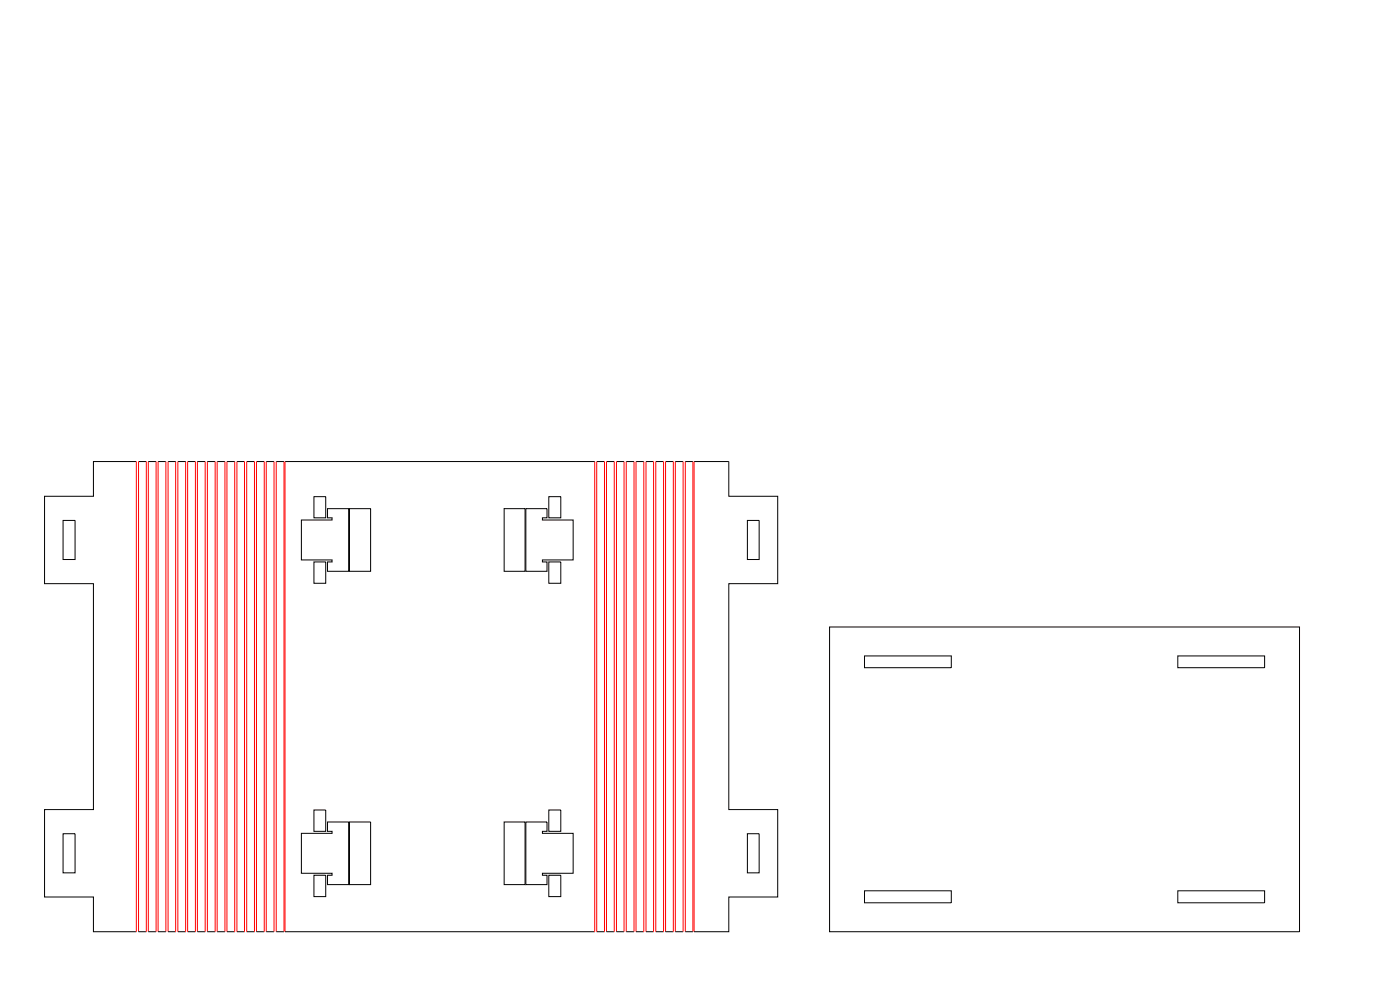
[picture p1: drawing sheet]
<svg xmlns="http://www.w3.org/2000/svg" width="297mm" height="210mm" viewBox="0 0 297 210" stroke-linecap="round" stroke-linejoin="round" font-family="sans-serif">
<g fill="none" stroke="#000" stroke-width=".21">
<path d="M28.9 97.9h-9.1v7.4h-10.3v18.5h10.3v47.9h-10.3v18.6h10.3v7.3h9.1M29.4 97.9h1.6M31.5 97.9h1.6M33.5 97.9h1.7M35.7 97.9h1.6M37.7 97.9h1.7M39.8 97.9h1.7M41.9 97.9h1.6M44 97.9h1.6M46.1 97.9h1.6M48.1 97.9h1.7M50.3 97.9h1.6"/>
<path d="M52.3 97.9h1.7M54.4 97.9h1.7M56.5 97.9h1.6M58.6 97.9h1.7M60.5 97.9h65.7M126.6 97.9h1.6M128.7 97.9h1.6M130.8 97.9h1.6M132.9 97.9h1.6M134.9 97.9h1.7M137 97.9h1.7M139.1 97.9h1.7"/>
<path d="M141.2 97.9h1.6M143.3 97.9h1.6M145.4 97.9h1.6M147.2 97.9h7.4v7.4h10.4v18.5h-10.4v47.9h10.4v18.6h-10.4v7.3h-7.4M13.4 110.4h2.5v8.3h-2.5zM63.9 110.3h6.6v-.5h-1v-1.9h4.5v13.3h-4.5v-2h1v-.4h-6.6zM66.6 105.4h2.5v4.4h-2.5zM66.6 119.2h2.5v4.5h-2.5zM74.1 107.9h4.5v13.3h-4.5zM106.9 107.9h4.5v13.3h-4.5zM111.6 107.9h4.4v1.9h-.9v.5h6.5v8.5h-6.5v.4h.9v2h-4.4zM116.4 105.4h2.6v4.4h-2.6z"/>
<path d="M116.4 119.2h2.6v4.5h-2.6zM158.5 110.4h2.5v8.3h-2.5zM176 133h99.7v64.6h-99.7zM183.4 139.1h18.4v2.5h-18.4zM249.9 139.1h18.4v2.5h-18.4zM13.4 176.9h2.5v8.3h-2.5zM63.9 176.8h6.6v-.4h-1v-2h4.5v13.3h-4.5v-2h1v-.5h-6.6zM66.6 171.8h2.5v4.6h-2.5zM74.1 174.4h4.5v13.3h-4.5zM106.9 174.4h4.5v13.3h-4.5zM111.6 174.4h4.4v2h-.9v.4h6.5v8.4h-6.5v.5h.9v2h-4.4zM116.4 171.8h2.6v4.6h-2.6z"/>
<path d="M158.5 176.9h2.5v8.3h-2.5zM29.4 197.6h1.6M31.5 197.6h1.6M33.5 197.6h1.7M35.7 197.6h1.6M37.7 197.6h1.7M39.8 197.6h1.7M41.9 197.6h1.6M44 197.6h1.6M46.1 197.6h1.6M48.1 197.6h1.7M50.3 197.6h1.6"/>
<path d="M52.3 197.6h1.7M54.4 197.6h1.7M56.5 197.6h1.6M58.6 197.6h1.7M60.5 197.6h65.7M66.6 185.7h2.5v4.5h-2.5zM116.4 185.7h2.6v4.5h-2.6zM126.6 197.6h1.6M128.7 197.6h1.6M130.8 197.6h1.6M132.9 197.6h1.6M134.9 197.6h1.7"/>
<path d="M137 197.6h1.7M139.1 197.6h1.7M141.2 197.6h1.6M143.3 197.6h1.6M145.4 197.6h1.6M183.4 189h18.4v2.5h-18.4zM249.9 189h18.4v2.5h-18.4z"/>
</g>
<g fill="none" stroke="#f00" stroke-width=".21">
<path d="M28.9 97.9v99.7M29.4 97.9v99.7M31 97.9v99.7M31.5 97.9v99.7M33.1 97.9v99.7M33.5 97.9v99.7M35.2 97.9v99.7M35.7 97.9v99.7M37.3 97.9v99.7M37.7 97.9v99.7M39.4 97.9v99.7M39.8 97.9v99.7"/>
<path d="M41.5 97.9v99.7M41.9 97.9v99.7M43.5 97.9v99.7M44 97.9v99.7M45.6 97.9v99.7M46.1 97.9v99.7M47.7 97.9v99.7M48.1 97.9v99.7M49.8 97.9v99.7M50.3 97.9v99.7M51.9 97.9v99.7M52.3 97.9v99.7"/>
<path d="M54 97.9v99.7M54.4 97.9v99.7M56.1 97.9v99.7M56.5 97.9v99.7M58.1 97.9v99.7M58.6 97.9v99.7M60.3 97.9v99.7M60.5 97.9v99.7M126.2 97.9v99.7M126.6 97.9v99.7M128.2 97.9v99.7M128.7 97.9v99.7"/>
<path d="M130.3 97.9v99.7M130.8 97.9v99.7M132.4 97.9v99.7M132.9 97.9v99.7M134.5 97.9v99.7M134.9 97.9v99.7M136.6 97.9v99.7M137 97.9v99.7M138.7 97.9v99.7M139.1 97.9v99.7M140.8 97.9v99.7M141.2 97.9v99.7"/>
<path d="M142.8 97.9v99.7M143.3 97.9v99.7M144.9 97.9v99.7M145.4 97.9v99.7M147 97.9v99.7M147.2 97.9v99.7"/>
</g>
</svg>
